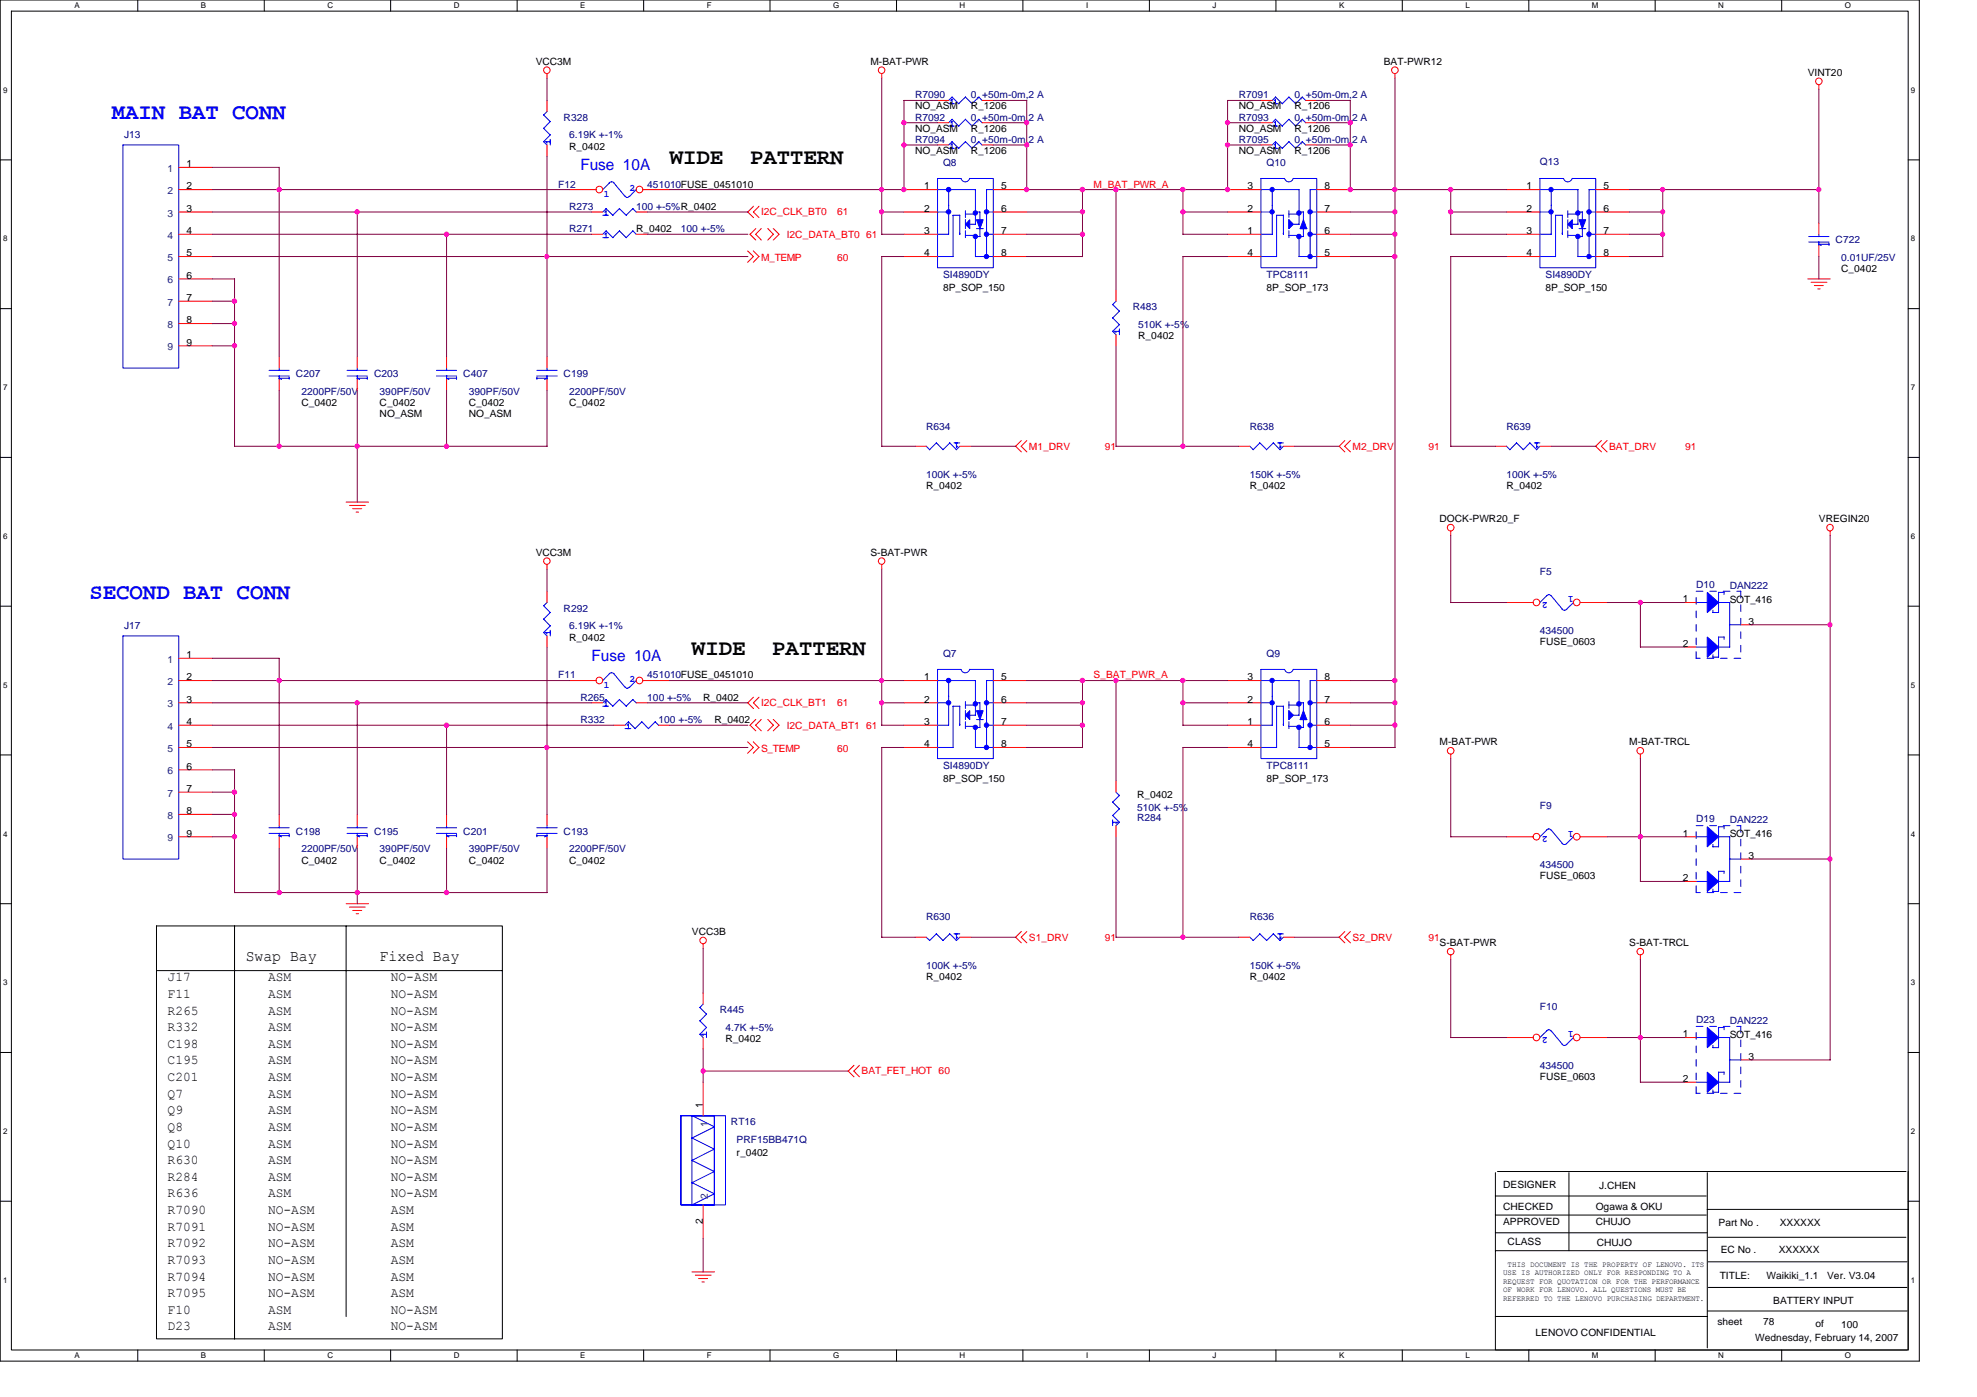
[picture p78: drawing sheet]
<svg xmlns="http://www.w3.org/2000/svg" width="297mm" height="210mm" viewBox="0 0 297 210" stroke-linecap="round" stroke-linejoin="round" font-family="sans-serif">
<defs><g id="words">
<g font-size="3.3" fill="#00f">
<text x="16.8" y="17.9">MAIN BAT CONN</text>
<text x="13.4" y="90">SECOND BAT CONN</text>
</g>
<g font-size="3.3">
<text x="100.6" y="24.6">WIDE</text>
<text x="112.7" y="24.6">PATTERN</text>
<text x="104" y="98.3">WIDE</text>
<text x="116" y="98.3">PATTERN</text>
</g>
<g font-size="2.3" fill="#00f">
<text x="87.2" y="25.6">Fuse 10A</text>
<text x="88.9" y="99.3">Fuse 10A</text>
</g>
<g font-size="2.3">
<text x="36.9" y="144.4">Swap Bay</text>
<text x="57" y="144.4">Fixed Bay</text>
</g>
<g font-size="2">
<text x="25.2" y="147.4">J17</text>
<text x="25.2" y="149.9">F11</text>
<text x="40.3" y="147.4">ASM</text>
<text x="40.3" y="149.9">ASM</text>
<text x="58.7" y="147.4">NO-ASM</text>
<text x="58.7" y="149.9">NO-ASM</text>
<text x="25.2" y="152.4">R265</text>
<text x="25.2" y="154.9">R332</text>
<text x="40.3" y="152.4">ASM</text>
<text x="40.3" y="154.9">ASM</text>
<text x="58.7" y="152.4">NO-ASM</text>
<text x="58.7" y="154.9">NO-ASM</text>
<text x="25.2" y="157.4">C198</text>
<text x="25.2" y="159.9">C195</text>
<text x="40.3" y="157.4">ASM</text>
<text x="40.3" y="159.9">ASM</text>
<text x="58.7" y="157.4">NO-ASM</text>
<text x="58.7" y="159.9">NO-ASM</text>
<text x="25.2" y="162.4">C201</text>
<text x="25.2" y="164.9">Q7</text>
<text x="25.2" y="167.4">Q9</text>
<text x="40.3" y="162.4">ASM</text>
<text x="40.3" y="164.9">ASM</text>
<text x="40.3" y="167.4">ASM</text>
<text x="58.7" y="162.4">NO-ASM</text>
<text x="58.7" y="164.9">NO-ASM</text>
<text x="58.7" y="167.4">NO-ASM</text>
<text x="25.2" y="169.9">Q8</text>
<text x="25.2" y="172.4">Q10</text>
<text x="40.3" y="169.9">ASM</text>
<text x="40.3" y="172.4">ASM</text>
<text x="58.7" y="169.9">NO-ASM</text>
<text x="58.7" y="172.4">NO-ASM</text>
<text x="25.2" y="174.9">R630</text>
<text x="25.2" y="177.4">R284</text>
<text x="25.2" y="179.9">R636</text>
<text x="40.3" y="174.9">ASM</text>
<text x="40.3" y="177.4">ASM</text>
<text x="40.3" y="179.9">ASM</text>
<text x="58.7" y="174.9">NO-ASM</text>
<text x="58.7" y="177.4">NO-ASM</text>
<text x="58.7" y="179.9">NO-ASM</text>
<text x="25.2" y="182.4">R7090</text>
<text x="25.2" y="184.9">R7091</text>
<text x="40.3" y="182.4">NO-ASM</text>
<text x="40.3" y="184.9">NO-ASM</text>
<text x="58.7" y="182.4">ASM</text>
<text x="58.7" y="184.9">ASM</text>
<text x="25.2" y="187.4">R7092</text>
<text x="25.2" y="189.9">R7093</text>
<text x="40.3" y="187.4">NO-ASM</text>
<text x="40.3" y="189.9">NO-ASM</text>
<text x="58.7" y="187.4">ASM</text>
<text x="58.7" y="189.9">ASM</text>
<text x="25.2" y="192.4">R7094</text>
<text x="25.2" y="194.9">R7095</text>
<text x="25.2" y="197.4">F10</text>
<text x="40.3" y="192.4">NO-ASM</text>
<text x="40.3" y="194.9">NO-ASM</text>
<text x="40.3" y="197.4">ASM</text>
<text x="58.7" y="192.4">ASM</text>
<text x="58.7" y="194.9">ASM</text>
<text x="58.7" y="197.4">NO-ASM</text>
<text x="25.2" y="199.9">D23</text>
<text x="40.3" y="199.9">ASM</text>
<text x="58.7" y="199.9">NO-ASM</text>
</g>
<g font-size="1.5">
<text x="80.5" y="9.7">VCC3M</text>
<text x="130.8" y="9.7">M-BAT-PWR</text>
<text x="207.9" y="9.7">BAT-PWR12</text>
<text x="271.6" y="11.4">VINT20</text>
<text x="137.5" y="16.4">NO_ASM</text>
<text x="145.9" y="16.4">R_1206</text>
<text x="186.1" y="16.4">NO_ASM</text>
<text x="194.5" y="16.4">R_1206</text>
<text x="85.5" y="22.5">R_0402</text>
<text x="137.5" y="19.8">NO_ASM</text>
<text x="137.5" y="23.1">NO_ASM</text>
<text x="145.9" y="19.8">R_1206</text>
<text x="145.9" y="23.1">R_1206</text>
<text x="186.1" y="23.1">NO_ASM</text>
<text x="186.1" y="19.8">NO_ASM</text>
<text x="194.5" y="23.1">R_1206</text>
<text x="194.5" y="19.8">R_1206</text>
<text x="28" y="25.1">1</text>
<text x="28" y="28.5">2</text>
<text x="138.8" y="28.5">1</text>
<text x="150.4" y="28.5">5</text>
<text x="187.4" y="28.5">3</text>
<text x="199" y="28.5">8</text>
<text x="229.4" y="28.5">1</text>
<text x="240.9" y="28.5">5</text>
<text x="28" y="31.8">3</text>
<text x="28" y="35.2">4</text>
<text x="95.6" y="34.9">R_0402</text>
<text x="138.8" y="31.8">2</text>
<text x="138.8" y="35.2">3</text>
<text x="150.4" y="35.2">7</text>
<text x="150.4" y="31.8">6</text>
<text x="187.4" y="35.2">1</text>
<text x="187.4" y="31.8">2</text>
<text x="199" y="35.2">6</text>
<text x="199" y="31.8">7</text>
<text x="229.4" y="31.8">2</text>
<text x="229.4" y="35.2">3</text>
<text x="240.9" y="35.2">7</text>
<text x="240.9" y="31.8">6</text>
<text x="28" y="38.5">5</text>
<text x="28" y="41.9">6</text>
<text x="138.8" y="38.5">4</text>
<text x="150.4" y="38.5">8</text>
<text x="187.4" y="38.5">4</text>
<text x="199" y="38.5">5</text>
<text x="229.4" y="38.5">4</text>
<text x="240.9" y="38.5">8</text>
<text x="276.6" y="40.9">C_0402</text>
<text x="28" y="45.2">7</text>
<text x="141.7" y="43.8">8P_SOP_150</text>
<text x="190.3" y="43.8">8P_SOP_173</text>
<text x="232.2" y="43.8">8P_SOP_150</text>
<text x="28" y="48.6">8</text>
<text x="28" y="51.9">9</text>
<text x="171" y="51">R_0402</text>
<text x="45.3" y="61">C_0402</text>
<text x="57" y="61">C_0402</text>
<text x="57" y="62.7">NO_ASM</text>
<text x="70.4" y="61">C_0402</text>
<text x="70.4" y="62.7">NO_ASM</text>
<text x="85.5" y="61">C_0402</text>
<text x="139.2" y="73.4">R_0402</text>
<text x="187.8" y="73.4">R_0402</text>
<text x="226.4" y="73.4">R_0402</text>
<text x="80.5" y="83.5">VCC3M</text>
<text x="130.8" y="83.5">S-BAT-PWR</text>
<text x="216.3" y="78.5">DOCK-PWR20_F</text>
<text x="273.3" y="78.5">VREGIN20</text>
<text x="252.8" y="90.5">1</text>
<text x="259.9" y="90.5">SOT_416</text>
<text x="262.7" y="93.9">3</text>
<text x="28" y="98.9">1</text>
<text x="85.5" y="96.2">R_0402</text>
<text x="231.4" y="96.9">FUSE_0603</text>
<text x="252.8" y="97.2">2</text>
<text x="28" y="102.2">2</text>
<text x="28" y="105.6">3</text>
<text x="105.6" y="105.3">R_0402</text>
<text x="138.8" y="102.2">1</text>
<text x="138.8" y="105.6">2</text>
<text x="150.4" y="105.6">6</text>
<text x="150.4" y="102.2">5</text>
<text x="187.4" y="105.6">2</text>
<text x="187.4" y="102.2">3</text>
<text x="199" y="105.6">7</text>
<text x="199" y="102.2">8</text>
<text x="28" y="108.9">4</text>
<text x="28" y="112.3">5</text>
<text x="107.3" y="108.6">R_0402</text>
<text x="138.8" y="108.9">3</text>
<text x="138.8" y="112.3">4</text>
<text x="150.4" y="112.3">8</text>
<text x="150.4" y="108.9">7</text>
<text x="187.4" y="108.9">1</text>
<text x="187.4" y="112.3">4</text>
<text x="199" y="112.3">5</text>
<text x="199" y="108.9">6</text>
<text x="216.3" y="112">M-BAT-PWR</text>
<text x="244.8" y="112">M-BAT-TRCL</text>
<text x="28" y="115.7">6</text>
<text x="28" y="119">7</text>
<text x="141.7" y="117.5">8P_SOP_150</text>
<text x="170.9" y="119.9">R_0402</text>
<text x="190.3" y="117.5">8P_SOP_173</text>
<text x="28" y="122.3">8</text>
<text x="28" y="125.7">9</text>
<text x="252.8" y="125.7">1</text>
<text x="259.9" y="125.7">SOT_416</text>
<text x="45.3" y="129.8">C_0402</text>
<text x="57" y="129.8">C_0402</text>
<text x="70.4" y="129.8">C_0402</text>
<text x="85.5" y="129.8">C_0402</text>
<text x="262.7" y="129.1">3</text>
<text x="231.4" y="132.1">FUSE_0603</text>
<text x="252.8" y="132.4">2</text>
<text x="104" y="140.5">VCC3B</text>
<text x="216.3" y="142.2">S-BAT-PWR</text>
<text x="244.8" y="142.2">S-BAT-TRCL</text>
<text x="139.2" y="147.2">R_0402</text>
<text x="187.8" y="147.2">R_0402</text>
<text x="252.8" y="155.9">1</text>
<text x="259.9" y="155.9">SOT_416</text>
<text x="109" y="156.6">R_0402</text>
<text x="262.7" y="159.2">3</text>
<text x="105.6" y="166.5" transform="rotate(-90 105.6 166.5)">1</text>
<text x="231.4" y="162.3">FUSE_0603</text>
<text x="252.8" y="162.6">2</text>
<text x="110.7" y="173.7">r_0402</text>
<text x="225.8" y="178.5">DESIGNER</text>
<text x="240.3" y="178.7">J.CHEN</text>
<text x="105.6" y="184" transform="rotate(-90 105.6 184)">2</text>
<text x="225.8" y="181.7">CHECKED</text>
<text x="225.8" y="184.1">APPROVED</text>
<text x="239.8" y="181.7">Ogawa &amp; OKU</text>
<text x="239.8" y="184.1">CHUJO</text>
<text x="258.2" y="184.3">Part No .</text>
<text x="267.4" y="184.3">XXXXXX</text>
<text x="226.5" y="187.1">CLASS</text>
<text x="239.9" y="187.3">CHUJO</text>
<text x="258.5" y="188.3">EC No .</text>
<text x="267.2" y="188.3">XXXXXX</text>
<text x="258.4" y="192.1">TITLE:</text>
<text x="265.4" y="192.1">Waikiki_1.1</text>
<text x="266.4" y="196">BATTERY INPUT</text>
<text x="274.5" y="192.1">Ver. V3.04</text>
<text x="230.7" y="200.7">LENOVO CONFIDENTIAL</text>
<text x="258" y="199.2">sheet</text>
<text x="263.7" y="201.5">Wednesday, February 14, 2007</text>
<text x="264.9" y="199.2">78</text>
<text x="272.8" y="199.3">of</text>
<text x="276.6" y="199.5">100</text>
</g>
<g font-size="1.5" fill="#000080">
<text x="137.5" y="14.8">R7090</text>
<text x="145.9" y="14.8">0, +50m-0m,2 A</text>
<text x="186.1" y="14.8">R7091</text>
<text x="194.5" y="14.8">0, +50m-0m,2 A</text>
<text x="18.6" y="20.8">J13</text>
<text x="84.7" y="18.1">R328</text>
<text x="85.5" y="20.8">6.19K +-1%</text>
<text x="137.5" y="18.1">R7092</text>
<text x="137.5" y="21.5">R7094</text>
<text x="145.9" y="18.1">0, +50m-0m,2 A</text>
<text x="145.9" y="21.5">0, +50m-0m,2 A</text>
<text x="186.1" y="21.5">R7095</text>
<text x="186.1" y="18.1">R7093</text>
<text x="194.5" y="21.5">0, +50m-0m,2 A</text>
<text x="194.5" y="18.1">0, +50m-0m,2 A</text>
<text x="83.9" y="28.2">F12</text>
<text x="97.3" y="28.2">451010FUSE_0451010</text>
<text x="141.7" y="25">Q8</text>
<text x="190.3" y="25">Q10</text>
<text x="231.4" y="24.8">Q13</text>
<text x="85.5" y="31.5">R273</text>
<text x="85.5" y="34.9">R271</text>
<text x="95.6" y="31.5">100 +-5%R_0402</text>
<text x="102.3" y="34.9">100 +-5%</text>
<text x="141.7" y="41.8">SI4890DY</text>
<text x="190.3" y="41.8">TPC8111</text>
<text x="232.2" y="41.8">SI4890DY</text>
<text x="275.8" y="36.6">C722</text>
<text x="276.6" y="39.2">0.01UF/25V</text>
<text x="170.2" y="46.6">R483</text>
<text x="171" y="49.3">510K +-5%</text>
<text x="44.5" y="56.7">C207</text>
<text x="45.3" y="59.4">2200PF/50V</text>
<text x="56.2" y="56.7">C203</text>
<text x="57" y="59.4">390PF/50V</text>
<text x="69.6" y="56.7">C407</text>
<text x="70.4" y="59.4">390PF/50V</text>
<text x="84.7" y="56.7">C199</text>
<text x="85.5" y="59.4">2200PF/50V</text>
<text x="139.2" y="64.6">R634</text>
<text x="187.8" y="64.6">R638</text>
<text x="226.4" y="64.6">R639</text>
<text x="139.2" y="71.8">100K +-5%</text>
<text x="187.8" y="71.8">150K +-5%</text>
<text x="226.4" y="71.8">100K +-5%</text>
<text x="231.4" y="86.3">F5</text>
<text x="254.8" y="88.3">D10</text>
<text x="259.9" y="88.5">DAN222</text>
<text x="18.6" y="94.6">J17</text>
<text x="84.7" y="91.9">R292</text>
<text x="85.5" y="94.6">6.19K +-1%</text>
<text x="231.4" y="95.2">434500</text>
<text x="83.9" y="101.9">F11</text>
<text x="97.3" y="101.9">451010FUSE_0451010</text>
<text x="141.7" y="98.7">Q7</text>
<text x="190.3" y="98.7">Q9</text>
<text x="87.2" y="105.3">R265</text>
<text x="97.3" y="105.3">100 +-5%</text>
<text x="87.2" y="108.6">R332</text>
<text x="99" y="108.6">100 +-5%</text>
<text x="141.7" y="115.5">SI4890DY</text>
<text x="190.3" y="115.5">TPC8111</text>
<text x="44.5" y="125.4">C198</text>
<text x="56.2" y="125.4">C195</text>
<text x="69.6" y="125.4">C201</text>
<text x="84.7" y="125.4">C193</text>
<text x="170.9" y="123.4">R284</text>
<text x="170.9" y="121.9">510K +-5%</text>
<text x="231.4" y="121.5">F9</text>
<text x="254.8" y="123.5">D19</text>
<text x="259.9" y="123.7">DAN222</text>
<text x="45.3" y="128.1">2200PF/50V</text>
<text x="57" y="128.1">390PF/50V</text>
<text x="70.4" y="128.1">390PF/50V</text>
<text x="85.5" y="128.1">2200PF/50V</text>
<text x="231.4" y="130.4">434500</text>
<text x="139.2" y="138.3">R630</text>
<text x="187.8" y="138.3">R636</text>
<text x="139.2" y="145.5">100K +-5%</text>
<text x="187.8" y="145.5">150K +-5%</text>
<text x="108.2" y="152.2">R445</text>
<text x="109" y="154.9">4.7K +-5%</text>
<text x="231.4" y="151.7">F10</text>
<text x="254.8" y="153.7">D23</text>
<text x="259.9" y="153.9">DAN222</text>
<text x="231.4" y="160.6">434500</text>
<text x="109.8" y="169">RT16</text>
<text x="110.7" y="171.7">PRF15BB471Q</text>
</g>
<g font-size="1.5" fill="#004080">
<text x="25.2" y="25.8">1</text>
<text x="25.2" y="29.2">2</text>
<text x="25.2" y="32.5">3</text>
<text x="25.2" y="35.9">4</text>
<text x="25.2" y="39.2">5</text>
<text x="25.2" y="42.6">6</text>
<text x="25.2" y="45.9">7</text>
<text x="25.2" y="49.3">8</text>
<text x="25.2" y="52.6">9</text>
<text x="25.2" y="99.6">1</text>
<text x="25.2" y="102.9">2</text>
<text x="25.2" y="106.3">3</text>
<text x="25.2" y="109.6">4</text>
<text x="25.2" y="113">5</text>
<text x="25.2" y="116.4">6</text>
<text x="25.2" y="119.7">7</text>
<text x="25.2" y="123">8</text>
<text x="25.2" y="126.4">9</text>
<text x="106.3" y="169.3" transform="rotate(-90 106.3 169.3)">1</text>
<text x="106.3" y="180.2" transform="rotate(-90 106.3 180.2)">2</text>
</g>
<g font-size="1.5" fill="#00f">
<text x="90.7" y="29.6">1</text>
<text x="94.6" y="28.7">2</text>
<text x="236.4" y="89.6" transform="rotate(180 236.4 89.6)">1</text>
<text x="232.6" y="90.4" transform="rotate(180 232.6 90.4)">2</text>
<text x="90.7" y="103.3">1</text>
<text x="94.6" y="102.5">2</text>
<text x="232.6" y="125.6" transform="rotate(180 232.6 125.6)">2</text>
<text x="236.4" y="124.8" transform="rotate(180 236.4 124.8)">1</text>
<text x="232.6" y="155.8" transform="rotate(180 232.6 155.8)">2</text>
<text x="236.4" y="155" transform="rotate(180 236.4 155)">1</text>
</g>
<g font-size="1.5" fill="#f00">
<text x="164.3" y="28.2">M_BAT_PWR_A</text>
<text x="114.4" y="32.4">I2C_CLK_BT0</text>
<text x="118.2" y="35.7">I2C_DATA_BT0 61</text>
<text x="125.8" y="32.4">61</text>
<text x="114.4" y="39.2">M_TEMP</text>
<text x="125.8" y="39.2">60</text>
<text x="154.6" y="67.6">M1_DRV</text>
<text x="166" y="67.6">91</text>
<text x="203.2" y="67.6">M2_DRV</text>
<text x="214.6" y="67.6">91</text>
<text x="241.8" y="67.6">BAT_DRV</text>
<text x="253.2" y="67.6">91</text>
<text x="164.3" y="101.9">S_BAT_PWR_A</text>
<text x="114.4" y="106.1">I2C_CLK_BT1</text>
<text x="125.8" y="106.1">61</text>
<text x="114.4" y="113">S_TEMP</text>
<text x="118.2" y="109.5">I2C_DATA_BT1 61</text>
<text x="125.8" y="113">60</text>
<text x="154.6" y="141.3">S1_DRV</text>
<text x="166" y="141.3">91</text>
<text x="203.2" y="141.3">S2_DRV</text>
<text x="214.6" y="141.3">91</text>
<text x="129.5" y="161.4">BAT_FET_HOT 60</text>
</g>
<g font-size="1.2">
<text x="11.2" y="1.3">A</text>
<text x="30.2" y="1.3">B</text>
<text x="49.2" y="1.3">C</text>
<text x="68.2" y="1.3">D</text>
<text x="87.2" y="1.3">E</text>
<text x="106.2" y="1.3">F</text>
<text x="125.2" y="1.3">G</text>
<text x="144.2" y="1.3">H</text>
<text x="163.2" y="1.3">I</text>
<text x="182.2" y="1.3">J</text>
<text x="201.2" y="1.3">K</text>
<text x="220.2" y="1.3">L</text>
<text x="239.2" y="1.3">M</text>
<text x="258.2" y="1.3">N</text>
<text x="277.2" y="1.3">O</text>
<text x=".5" y="13.9">9</text>
<text x="287.1" y="13.9">9</text>
<text x=".5" y="36.3">8</text>
<text x="287.1" y="36.3">8</text>
<text x=".5" y="58.6">7</text>
<text x="287.1" y="58.6">7</text>
<text x=".5" y="81">6</text>
<text x="287.1" y="81">6</text>
<text x=".5" y="103.3">5</text>
<text x="287.1" y="103.3">5</text>
<text x=".5" y="125.7">4</text>
<text x="287.1" y="125.7">4</text>
<text x=".5" y="148">3</text>
<text x="287.1" y="148">3</text>
<text x=".5" y="170.4">2</text>
<text x="287.1" y="170.4">2</text>
<text x="225.8" y="191.6">USE IS AUTHORIZED ONLY FOR RESPONDING TO A</text>
<text x="226.5" y="190.4">THIS DOCUMENT IS THE PROPERTY OF LENOVO. ITS</text>
<text x=".5" y="192.7">1</text>
<text x="225.8" y="192.9">REQUEST FOR QUOTATION OR FOR THE PERFORMANCE</text>
<text x="225.8" y="194.2">OF WORK FOR LENOVO. ALL QUESTIONS MUST BE</text>
<text x="225.8" y="195.5">REFERRED TO THE LENOVO PURCHASING DEPARTMENT.</text>
<text x="287.1" y="192.7">1</text>
<text x="11.2" y="204.1">A</text>
<text x="30.2" y="204.1">B</text>
<text x="49.2" y="204.1">C</text>
<text x="68.2" y="204.1">D</text>
<text x="87.2" y="204.1">E</text>
<text x="106.2" y="204.1">F</text>
<text x="125.2" y="204.1">G</text>
<text x="144.2" y="204.1">H</text>
<text x="163.2" y="204.1">I</text>
<text x="182.2" y="204.1">J</text>
<text x="201.2" y="204.1">K</text>
<text x="220.2" y="204.1">L</text>
<text x="239.2" y="204.1">M</text>
<text x="258.2" y="204.1">N</text>
<text x="277.2" y="204.1">O</text>
</g>
</g></defs>
<path d="M0 0h288.4v204.5h-288.4zM1.7 1.7h285v201.1h-285z" fill="none" stroke="#000" stroke-width=".15"/>
<g fill="#fff">
<path d="M11.2 .2h.8v1.3h-.8z"/>
<path d="M11.2 203h.8v1.4h-.8z"/>
</g>
<path d="M20.7 0v1.7M20.7 202.8v1.7" fill="none" stroke="#000" stroke-width=".15"/>
<g fill="#fff">
<path d="M30.2 .2h.8v1.3h-.8z"/>
<path d="M30.2 203h.8v1.4h-.8z"/>
</g>
<path d="M39.7 0v1.7M39.7 202.8v1.7" fill="none" stroke="#000" stroke-width=".15"/>
<g fill="#fff">
<path d="M49.2 .2h.8v1.3h-.8z"/>
<path d="M49.2 203h.8v1.4h-.8z"/>
</g>
<path d="M58.7 0v1.7M58.7 202.8v1.7" fill="none" stroke="#000" stroke-width=".15"/>
<g fill="#fff">
<path d="M68.2 .2h.8v1.3h-.8z"/>
<path d="M68.2 203h.8v1.4h-.8z"/>
</g>
<path d="M77.7 0v1.7M77.7 202.8v1.7" fill="none" stroke="#000" stroke-width=".15"/>
<g fill="#fff">
<path d="M87.2 .2h.8v1.3h-.8z"/>
<path d="M87.2 203h.8v1.4h-.8z"/>
</g>
<path d="M96.7 0v1.7M96.7 202.8v1.7" fill="none" stroke="#000" stroke-width=".15"/>
<g fill="#fff">
<path d="M106.2 .2h.7v1.3h-.7z"/>
<path d="M106.2 203h.7v1.4h-.7z"/>
</g>
<path d="M115.7 0v1.7M115.7 202.8v1.7" fill="none" stroke="#000" stroke-width=".15"/>
<g fill="#fff">
<path d="M125.2 .2h.9v1.3h-.9z"/>
<path d="M125.2 203h.9v1.4h-.9z"/>
</g>
<path d="M134.7 0v1.7M134.7 202.8v1.7" fill="none" stroke="#000" stroke-width=".15"/>
<g fill="#fff">
<path d="M144.2 .2h.8v1.3h-.8z"/>
<path d="M144.2 203h.8v1.4h-.8z"/>
</g>
<path d="M153.7 0v1.7M153.7 202.8v1.7" fill="none" stroke="#000" stroke-width=".15"/>
<g fill="#fff">
<path d="M163.2 .2h.3v1.3h-.3z"/>
<path d="M163.2 203h.3v1.4h-.3z"/>
</g>
<path d="M172.7 0v1.7M172.7 202.8v1.7" fill="none" stroke="#000" stroke-width=".15"/>
<g fill="#fff">
<path d="M182.2 .2h.6v1.3h-.6z"/>
<path d="M182.2 203h.6v1.4h-.6z"/>
</g>
<path d="M191.7 0v1.7M191.7 202.8v1.7" fill="none" stroke="#000" stroke-width=".15"/>
<g fill="#fff">
<path d="M201.2 .2h.8v1.3h-.8z"/>
<path d="M201.2 203h.8v1.4h-.8z"/>
</g>
<path d="M210.7 0v1.7M210.7 202.8v1.7" fill="none" stroke="#000" stroke-width=".15"/>
<g fill="#fff">
<path d="M220.2 .2h.6v1.3h-.6z"/>
<path d="M220.2 203h.6v1.4h-.6z"/>
</g>
<path d="M229.7 0v1.7M229.7 202.8v1.7" fill="none" stroke="#000" stroke-width=".15"/>
<g fill="#fff">
<path d="M239.2 .2h.9v1.3h-.9z"/>
<path d="M239.2 203h.9v1.4h-.9z"/>
</g>
<path d="M248.7 0v1.7M248.7 202.8v1.7" fill="none" stroke="#000" stroke-width=".15"/>
<g fill="#fff">
<path d="M258.2 .2h.8v1.3h-.8z"/>
<path d="M258.2 203h.8v1.4h-.8z"/>
</g>
<path d="M267.7 0v1.7M267.7 202.8v1.7" fill="none" stroke="#000" stroke-width=".15"/>
<g fill="#fff">
<path d="M277.2 .2h.9v1.3h-.9z"/>
<path d="M277.2 203h.9v1.4h-.9z"/>
<path d="M.5 12.8h.6v1.4h-.6z"/>
<path d="M287.1 12.8h.7v1.4h-.7z"/>
<path d="M.5 35.2h.6v1.3h-.6z"/>
<path d="M287.1 35.2h.7v1.3h-.7z"/>
</g>
<path d="M0 24h1.7M286.7 24h1.7" fill="none" stroke="#000" stroke-width=".15"/>
<g fill="#fff">
<path d="M.5 57.6h.6v1.3h-.6z"/>
<path d="M287.1 57.6h.7v1.3h-.7z"/>
</g>
<path d="M0 46.4h1.7M286.7 46.4h1.7" fill="none" stroke="#000" stroke-width=".15"/>
<g fill="#fff">
<path d="M.5 79.9h.6v1.3h-.6z"/>
<path d="M287.1 79.9h.7v1.3h-.7z"/>
</g>
<path d="M0 68.7h1.7M286.7 68.7h1.7" fill="none" stroke="#000" stroke-width=".15"/>
<g fill="#fff">
<path d="M.5 102.3h.6v1.3h-.6z"/>
<path d="M287.1 102.3h.7v1.3h-.7z"/>
</g>
<path d="M0 91.1h1.7M286.7 91.1h1.7" fill="none" stroke="#000" stroke-width=".15"/>
<g fill="#fff">
<path d="M.5 124.6h.6v1.3h-.6z"/>
<path d="M287.1 124.6h.7v1.3h-.7z"/>
</g>
<path d="M0 113.4h1.7M286.7 113.4h1.7" fill="none" stroke="#000" stroke-width=".15"/>
<g fill="#fff">
<path d="M.5 147h.6v1.3h-.6z"/>
<path d="M287.1 147h.7v1.3h-.7z"/>
</g>
<path d="M0 135.8h1.7M286.7 135.8h1.7" fill="none" stroke="#000" stroke-width=".15"/>
<g fill="#fff">
<path d="M.5 169.3h.6v1.3h-.6z"/>
<path d="M287.1 169.3h.7v1.3h-.7z"/>
</g>
<path d="M0 158.1h1.7M286.7 158.1h1.7" fill="none" stroke="#000" stroke-width=".15"/>
<g fill="#fff">
<path d="M.5 191.7h.6v1.3h-.6z"/>
<path d="M287.1 191.7h.7v1.3h-.7z"/>
</g>
<g fill="none" stroke="#000" stroke-width=".15">
<path d="M23.5 139.1h52v62.1h-52zM35.2 139.1v62.1M52 139.1v58.7M23.5 145.8h52M224.7 179.7h31.7M224.7 176.2v26.7M225 176h61.4M235.7 176.2v11.7M256.5 176.2v26.3M286.7 176v26.8M0 180.5h1.7M224.7 182.6h31.7"/>
<path d="M224.7 185.2h31.8M224.7 187.9h31.8M224.7 197.8h31.8M256.5 181.7h30.2M256.5 197h30.1M256.7 189.6h29.8M256.7 185.9h29.7M256.7 193.4h29.8M286.7 180.5h1.7M224.8 202.8h61.7"/>
</g>
<g fill="none" stroke="#f00" stroke-width=".15">
<path d="M82.2 11.1v.6M82.2 15.1v1.7M132.5 11.1v.6M140.9 15.1h1.6M140.9 18.4h1.6M147.5 15.1h1.7M147.5 18.4h1.7M189.5 15.1h1.7M189.5 18.4h1.7M196.2 15.1h1.6M196.2 18.4h1.6M209.6 11.1v.6"/>
<path d="M273.3 12.7v.7M26.9 28.5h5M26.9 31.9h5M26.9 35.2h5M26.9 38.5h5M26.9 25.1h5M82.2 21.8v1.7M85.5 28.5h4.1M88.9 31.9h1.7M88.9 35.2h1.7M95.6 31.9h1.7M95.6 35.2h1.7"/>
<path d="M96.6 28.5h4M112.3 37.7l.9 .8-.9 .9M113.2 37.7l.8 .8-.8 .9M113.2 31l-.9 .9 .9 .8M113.6 34.3l-.9 .9 .9 .9M114 31l-.8 .9 .8 .8M114.4 34.3l-.9 .9 .9 .9M115.4 34.3l.8 .9-.8 .9M116.2 34.3l.8 .9-.8 .9M135.8 28.5h5.1M135.8 31.9h5.1M135.8 35.2h5.1"/>
<path d="M135.8 38.5h5.1M140.9 21.8h1.6M147.5 21.8h1.7M149.2 28.5h5.1M149.2 31.9h5.1M149.2 35.2h5.1M149.2 38.5h5.1M184.4 28.5h5.1M184.4 31.9h5.1M184.4 35.2h5.1M184.4 38.5h5.1M189.5 21.8h1.7"/>
<path d="M196.2 21.8h1.6M197.8 28.5h5.1M197.8 31.9h5.1M197.8 35.2h5.1M197.8 38.5h5.1M226.4 28.5h5M226.4 31.9h5M226.4 35.2h5M226.4 38.5h5M239.8 28.5h5M239.8 31.9h5M239.8 35.2h5"/>
<path d="M239.8 38.5h5M273.3 33.5v1.7M273.3 36.9v1.6M26.9 41.9h5M26.9 45.3h5M26.9 48.6h5M26.9 52h5M41.9 53.6v1.7M41.9 57v1.7M53.7 53.6v1.7M53.7 57v1.7M67.1 53.6v1.7"/>
<path d="M67.1 57v1.7M82.2 53.6v1.7M82.2 57v1.7M167.7 43.6v1.7M167.7 50.3v1.7M271.6 41.9h3.4M272.1 42.4h2.4M272.6 42.9h1.4M273.1 43.4h.4M52 75.4h3.4M52.5 75.9h2.4M53 76.4h1.4"/>
<path d="M53.5 76.9h.4M137.5 67.1h1.7M144.2 67.1h1.7M153.5 66.2l-.9 .9 .9 .8M154.3 66.2l-.9 .9 .9 .8M186.1 67.1h1.7M192.8 67.1h1.7M202.1 66.2l-.9 .9 .9 .8M202.9 66.2l-.9 .9 .9 .8M218 79.8v.7M224.7 67.1h1.7M231.4 67.1h1.7"/>
<path d="M240.6 66.2l-.8 .9 .8 .8M241.5 66.2l-.9 .9 .9 .8M275 79.8v.7M26.9 98.9h5M82.2 84.8v.7M82.2 88.8v1.7M82.2 95.5v1.7M132.5 84.8v.7M226.4 90.5h4M237.4 90.5h4M253.2 90.5h1.6M253.2 97.2h1.6"/>
<path d="M261.6 93.9h1.6M26.9 102.3h5M26.9 105.6h5M26.9 109h5M26.9 112.3h5M26.9 115.7h5M26.9 119h5M85.5 102.3h4.1M88.9 105.6h1.7M92.2 109h1.7M95.6 105.6h1.7M96.6 102.3h4"/>
<path d="M99 109h1.6M112.3 111.5l.9 .8-.9 .9M113.2 111.5l.8 .8-.8 .9M113.2 104.8l-.9 .8 .9 .9M113.6 108.1l-.9 .9 .9 .8M114 104.8l-.8 .8 .8 .9M114.4 108.1l-.9 .9 .9 .8M115.4 108.1l.8 .9-.8 .8M116.2 108.1l.8 .9-.8 .8M135.8 102.3h5.1M135.8 105.6h5.1M135.8 109h5.1"/>
<path d="M135.8 112.3h5.1M149.2 102.3h5.1M149.2 105.6h5.1M149.2 109h5.1M149.2 112.3h5.1M167.7 117.3v1.7M184.4 102.3h5.1M184.4 105.6h5.1M184.4 109h5.1M184.4 112.3h5.1M197.8 102.3h5.1M197.8 105.6h5.1"/>
<path d="M197.8 109h5.1M197.8 112.3h5.1M218 113.3v.7M246.5 113.3v.7M26.9 122.4h5M26.9 125.7h5M41.9 122.4v1.7M41.9 125.7v1.7M52 135.8h3.4M52.5 136.3h2.4M53 136.8h1.4M53.5 137.3h.4"/>
<path d="M53.7 122.4v1.7M53.7 125.7v1.7M67.1 122.4v1.7M67.1 125.7v1.7M82.2 122.4v1.7M82.2 125.7v1.7M153.5 140l-.9 .8 .9 .9M154.3 140l-.9 .8 .9 .9M167.7 124.1v1.6M202.1 140l-.9 .8 .9 .9M202.9 140l-.9 .8 .9 .9M226.4 125.7h4"/>
<path d="M237.4 125.7h4M253.2 125.7h1.6M253.2 132.4h1.6M261.6 129.1h1.6M105.6 141.8v.7M105.6 149.2v1.7M105.6 155.9v1.7M137.5 140.8h1.7M144.2 140.8h1.7M186.1 140.8h1.7M192.8 140.8h1.7M218 143.5v.7"/>
<path d="M226.4 155.9h4M237.4 155.9h4M246.5 143.5v.7M253.2 155.9h1.6M261.6 159.3h1.6M105.6 162.6v5M128.3 160.1l-.9 .8 .9 .9M129.1 160.1l-.8 .8 .8 .9M253.2 162.6h1.6M104 191.1h3.4M104.5 191.6h2.3M105 192.1h1.3"/>
<path d="M105.5 192.6h.3M105.6 181v5.1"/>
<circle cx="82.2" cy="10.5" r=".49"/>
<circle cx="132.5" cy="10.5" r=".49"/>
<circle cx="209.6" cy="10.5" r=".5"/>
<circle cx="273.3" cy="12.2" r=".49"/>
<circle cx="90" cy="28.5" r=".5"/>
<circle cx="96.1" cy="28.5" r=".5"/>
<circle cx="218" cy="79.3" r=".5"/>
<circle cx="274.9" cy="79.3" r=".49"/>
<circle cx="82.2" cy="84.3" r=".49"/>
<circle cx="132.5" cy="84.3" r=".49"/>
<circle cx="230.8" cy="90.5" r=".5"/>
<circle cx="236.9" cy="90.5" r=".5"/>
<circle cx="90" cy="102.2" r=".5"/>
<circle cx="96.1" cy="102.2" r=".5"/>
<circle cx="218" cy="112.8" r=".5"/>
<circle cx="246.4" cy="112.8" r=".5"/>
<circle cx="230.8" cy="125.7" r=".5"/>
<circle cx="236.9" cy="125.7" r=".5"/>
<circle cx="105.6" cy="141.3" r=".49"/>
<circle cx="218" cy="143" r=".49"/>
<circle cx="230.8" cy="155.9" r=".5"/>
<circle cx="236.9" cy="155.9" r=".5"/>
<circle cx="246.5" cy="143" r=".49"/>
</g>
<g fill="none" stroke="#00f" stroke-width=".15">
<path d="M81.7 19.3l1 1M81.7 17.3l1 1M82.2 16.7l-.5 .6M82.7 18.2l-1 1.1M142.5 15.6h.9M142.5 18.9h.9M142.9 15.1l.1-.2v.7M142.9 18.5l.1-.3v.7M143 14.6l1.1 1 1-1 1 1M143 17.9l1.1 1.1M143.1 14.6l-.6 .5M143.1 17.9l-.6 .5"/>
<path d="M144 18.9l1.1-1 1 1.1M147.1 14.6l.5 .5M147.1 17.9l.5 .6M147.1 14.6l-1.1 1M147.1 17.9l-1.1 1M191.2 15.6h.8M191.2 18.9h.8M191.4 15.1l.2-.2v.7M191.4 18.5l.2-.3v.7M191.6 17.9l1.1 1.1M191.6 14.6l1.1 1M191.7 17.9l-.5 .5"/>
<path d="M191.7 14.6l-.5 .5M192.7 18.9l1-1 1 1.1M195.7 17.9l.5 .6M195.7 14.6l.5 .5M195.7 17.9l-1 1M195.7 14.6l-1 1-1-1-1 1M18.5 21.8h8.4v33.5h-8.4zM81.7 21.3l.5 .5M82 21.3h.7M82 21.3l.2 .2M82.7 20.9v.9M82.7 20.3l-1 1"/>
<path d="M90.6 32.3h.8M90.6 35.7h.8M91.1 31.3l1 1.1M91.1 31.7v.6M91.1 35v.7M91.1 31.7l-.2 .2M91.1 34.7l1 1M91.1 35l-.2 .2M91.1 31.3l-.5 .6M91.1 34.7l-.5 .5M91.6 27.5l-1 1M92.2 27.5l1.7 2"/>
<path d="M92.2 27.5l-.3-.2-.4 .2M93.1 31.3l1 1.1M93.1 31.3l-1 1M93.1 34.7l-1 1M93.9 29.5l.3 .2 .3-.2M95.1 31.3l.5 .6M95.1 34.7l.5 .5M95.1 31.3l-1 1M95.1 34.7l-1 1-1-1M95.6 28.5l-1 1M140.8 28.5h5.8v5.2h-.9M140.8 38.5h2.4"/>
<path d="M140.8 35.2h1.7M140.8 31.9h1.4M142.5 22.3h.9M142.5 28.5v6.7M142.9 21.8l.1-.2v.7M143 21.3l1.1 1M143.1 21.3l-.6 .5M144.2 32.3h-1v6.3M144.2 32.3v2.9M144.4 26.8h-3.5v13.4h8.3v-13.4h-3.5M145.1 32.2h1.5M145.1 35.4h1.5v3.2"/>
<path d="M145.1 31.7v1M145.1 33v1.4M145.1 34.7v1M145.1 21.3l1 1M145.1 21.3l-1.1 1M145.7 26.8a.66 .66 0 0 1-.6 .5 .66 .66 0 0 1-.7-.5M146.5 31.9h.7v1.1M146.5 35.5h.7M146.6 38.5h2.7M146.7 34.4h1M147.1 21.3l.5 .5M147.1 21.3l-1.1 1"/>
<path d="M147.2 34.4v1.2M148.2 35.2h1M148.2 31.9h1M149.3 28.5h-1.1v10M189.4 38.5h2.4M189.4 28.5h5.8v5.2M189.4 35.2h1.8M189.4 31.9h1.4M191.2 22.3h.8M191.2 28.5v6.7M191.4 21.8l.2-.2v.7M191.6 21.3l1.1 1"/>
<path d="M191.7 21.3l-.5 .5M192.8 32.3h-1v6.3M192.8 32.3v2.9M193 26.8h-3.5v13.4h8.3v-13.4h-3.5M193.7 21.3l1 1M193.7 32.2h1.5M193.7 35.4h1.5M193.7 31.7v1M193.7 33v1.4M193.7 34.7v1M193.7 21.3l-1 1M194.3 26.8a.66 .66 0 0 1-.6 .5 .66 .66 0 0 1-.7-.5"/>
<path d="M194.3 33.7h.9M195.2 31.9h.6v1.1M195.2 35.5h.6M195.2 38.5h2.7M195.2 35.4v3.2M195.3 34.4h1.1M195.7 21.3l.5 .5M195.7 21.3l-1 1M195.8 34.4v1.2M196.8 35.2h1M196.8 31.9h1M197.9 28.5h-1.1v10"/>
<path d="M231.3 28.5h5.8v5.2h-.9M231.3 38.5h2.4M231.3 35.2h1.8M231.3 31.9h1.4M233.1 28.5v6.7M234.7 32.3v2.9M234.7 32.3h-1v6.3M234.9 26.8h-3.5v13.4h8.4v-13.4h-3.6M235.6 31.7v1M235.6 33v1.4M235.6 34.7v1M235.6 32.2h1.5"/>
<path d="M235.6 35.4h1.5v3.2M236.2 26.8a.66 .66 0 0 1-.6 .5 .66 .66 0 0 1-.7-.5M237.1 31.9h.6v1.1M237.1 35.5h.6M237.1 38.5h2.7M237.3 34.4h1M237.7 34.4v1.2M238.7 35.2h1.1M238.7 31.9h1.1M239.8 28.5h-1v10M271.8 35.5h3M271.8 36.4h3"/>
<path d="M273.3 35.2v.4M273.3 36.3v.6M274.8 36.7h-1.5l.3 .2M274.8 36.5v.4M40.4 55.6h3.1M40.4 56.5h3.1M41.9 56.8h1.6M41.9 55.3v.4M41.9 56.5v.5M41.9 56.8l.4 .2M43.5 56.6v.4M52.2 55.6h3"/>
<path d="M52.2 56.5h3M53.7 56.8h1.5M53.7 55.3v.4M53.7 56.5v.5M53.7 56.8l.3 .2M55.2 56.6v.4M65.6 55.6h3M65.6 56.5h3M67.1 55.3v.4M67.1 56.5v.5M68.6 56.8h-1.5l.4 .2M68.6 56.6v.4"/>
<path d="M80.7 55.6h3M80.7 56.5h3M80.7 56.8h1.5M80.7 56.6v.4M82.2 55.3v.4M82.2 56.5v.5M82.2 56.8l-.4 .2M167.1 47.8l1.1 1M167.1 45.7l1.1 1.1M167.1 49.8l.6 .5M167.5 49.8h.7M167.5 49.8l.2 .2"/>
<path d="M167.7 45.2l-.5 .6M168.2 49.4v.9M168.2 46.7l-1 1.1M168.2 48.8l-1 1M139.1 67l.6 .6M140.7 66.5l1 1.1 1-1.1M140.7 66.5l-1 1.1M142.7 66.5l1 1.1M143.3 66.5h.9M143.7 66.5v.7l.2-.2M144.2 67.1l-.5 .5M187.8 67l.5 .6"/>
<path d="M189.3 66.5l1 1.1 1-1.1M189.3 66.5l-1 1.1M191.3 66.5l1 1.1M192 66.5h.8M192.3 66.5v.7l.2-.2M192.8 67.1l-.5 .5M226.3 67l.6 .6M227.8 66.5l1.1 1.1 1-1.1M227.9 66.5l-1.1 1.1M229.8 66.5l1.1 1.1M230.5 66.5h.9M230.9 66.5v.7l.2-.2"/>
<path d="M231.4 67.1l-.5 .5M18.5 95.5h8.4v33.6h-8.4zM81.7 93l1 1M81.7 91l1 1M81.7 95l.5 .5M82 95h.7M82 95l.2 .2M82.2 90.5l-.5 .5M82.7 94.7v.8M82.7 94l-1 1M82.7 92l-1 1M233 89.5l-.3-.2-.2 .1-1.2 1.2"/>
<path d="M233.1 89.5l1.7 2M234.7 91.5a.49 .49 0 0 0 .7 0M236.4 90.5l-1 1M254.8 97.2h1.7M254.8 90.5h1.7M257.4 91.7v.3M257.4 98.4v.3M258.2 97.2h1.7M258.2 90.5h1.7v6.7M258.2 89v3h-.9M258.2 89h.9M259 89v.3"/>
<path d="M259 95.7v.4M259.1 95.7h-.9v3h-.9M259.9 93.9h1.7M90.6 106.1h.8M91.1 105.4v.7M91.1 105.1l1 1M91.1 105.4l-.2 .2M91.1 105.1l-.5 .5M91.5 101.2l.4-.1 .3 .1M91.6 101.2l-1 1.1M92.2 101.2l1.7 2.1M93.9 109l.5-.5 1 1"/>
<path d="M93.9 109.5h.9M93.9 103.2l.3 .2 .3-.2M94.2 109l.2-.2v.7M95.1 105.1l.5 .5M95.1 105.1l-1 1-1-1-1 1M95.6 102.2l-1 1.1M96.4 108.5l1 1 1.1-1.1 .5 .6M96.5 108.4l-1.1 1.1M140.8 102.3l5.8-.1v5.3h-.9M140.8 112.3h2.4M140.8 109h1.7M140.8 105.6h1.4"/>
<path d="M142.5 102.2v6.8M144.2 106.1h-1v6.2M144.2 106.1v2.9M145.1 105.4v1M145.1 106.8v1.3M145.1 108.4v1.1M145.1 105.9h1.5M145.1 109.1h1.5v3.2M145.7 100.6a.67 .67 0 0 1-.7 .5 .67 .67 0 0 1-.6-.5h-3.5v13.4h8.3v-13.4h-3.5M146.5 105.6h.7v1.2M146.5 109.3h.7M146.6 112.3h2.7"/>
<path d="M146.7 108.1h1M147.2 108.1v1.2M148.2 109h1M148.2 105.6h1M149.3 102.3h-1.1v10M167.7 119l.5 .5-1 1M189.4 112.3h2.4M189.4 102.3h5.8v5.2M189.4 109h1.8M189.4 105.6h1.4M191.2 102.2v6.8M192.8 106.1h-1v6.2"/>
<path d="M192.8 106.1v2.9M193 100.6h-3.5v13.4h8.3v-13.4h-3.5M193.7 105.9h1.5M193.7 109.1h1.5M193.7 105.4v1M193.7 106.8v1.3M193.7 108.4v1.1M194.3 100.6a.66 .66 0 0 1-.6 .5 .66 .66 0 0 1-.7-.5M194.3 107.5h.9M195.2 105.6h.6v1.2M195.2 109.3h.6M195.2 112.3h2.7"/>
<path d="M195.2 109.1v3.2M195.3 108.1h1.1M195.8 108.1v1.2M196.8 109h1M196.8 105.6h1M197.9 102.3h-1.1v10M40.4 124.4h3.1M40.4 125.2h3.1M41.9 125.6h1.6M41.9 124.1v.3M41.9 125.2v.5M41.9 125.6l.4 .2"/>
<path d="M43.5 125.4v.3M52.2 124.4h3M52.2 125.2h3M53.7 125.6h1.5M53.7 124.1v.3M53.7 125.2v.5M53.7 125.6l.3 .2M55.2 125.4v.3M65.6 124.4h3M65.6 125.2h3M67.1 124.1v.3M67.1 125.2v.5"/>
<path d="M68.6 125.4v.3M68.6 125.6h-1.5l.4 .2M80.7 124.4h3M80.7 125.2h3M80.7 125.6h1.5M80.7 125.4v.3M82.2 124.1v.3M82.2 125.2v.5M82.2 125.6l-.4 .2M167.1 122.5l1.1 1-.5 .6M167.1 120.5l1.1 1M167.2 123.5h.7l-.2 .2"/>
<path d="M167.2 123.2v.9M168.2 121.5l-1 1M233 124.7l-.3-.2-.2 .1-1.2 1.2M233.1 124.7l1.7 2M234.7 126.7a.49 .49 0 0 0 .7 0M236.4 125.7l-1 1M254.8 132.4h1.7M254.8 125.7h1.7M257.4 126.9v.3M257.4 133.6v.3M258.2 125.7h1.7v6.8l-1.7-.1M259 124.2v.3"/>
<path d="M259 130.9v.4M259.1 124.2h-.9v3h-.9M259.1 130.9h-.9v3h-.9M259.9 129.1h1.7M105.1 153.4l1 1M105.4 155.4h.7M105.5 155.4l.2 .2M105.7 150.9l-.6 .5 1 1M106.1 155v.9M106.2 154.4l-1 1 .4 .5M106.2 152.4l-1 1M139.1 140.8l.6 .5"/>
<path d="M140.7 140.3l1 1M140.7 140.3l-1 1M142.7 140.3l1 1M142.7 140.3l-1 1M143.3 140.3h.9M143.7 140.3v.7l.2-.2M144.2 140.8l-.5 .5M187.8 140.8l.5 .5M189.3 140.3l1 1M189.3 140.3l-1 1M191.3 140.3l1 1M191.3 140.3l-1 1"/>
<path d="M192 140.3h.8M192.3 140.3v.7l.2-.2M192.8 140.8l-.5 .5M233 154.9l-.3-.2-.2 .1-1.2 1.1M233.1 154.9l1.7 2M234.7 156.9a.49 .49 0 0 0 .7 0M236.4 155.9l-1 1M254.8 155.9h1.7M257.4 157.1v.3M258.2 155.9h1.7v6.7h-1.7M259 154.4v.3M259.1 154.4h-.9v3h-.9"/>
<path d="M259.9 159.3h1.7M102.3 167.6h5v13.4h-5zM102.3 167.6h6.7v13.4h-6.7zM103.9 167.6l3.4 1.7-3.4 1.7M104 167.6h3.3v13.4h-3.3zM104 171l3.4 1.7M104 177.7l3.4 1.7M107.3 176l-3.4 1.7M107.3 179.4l-3.4 1.7M107.4 172.6l-3.4 1.7 3.4 1.7M254.8 162.6h1.7M257.4 163.8v.3"/>
<path d="M258.2 161.1v3h-.9M258.2 161.1h.9M259 161.1v.3"/>
</g>
<g fill="#00f" stroke="#00f" stroke-width=".15">
<path d="M236.2 33v1.4l-.6-.7z" fill-rule="evenodd"/>
<path d="M237.3 33h.9l-.5 1.4z" fill-rule="evenodd"/>
<path d="M256.5 89l1.7 1.5-1.7 1.5z" fill-rule="evenodd"/>
<path d="M256.5 95.7l1.7 1.5-1.7 1.5z" fill-rule="evenodd"/>
<path d="M256.5 154.4l1.7 1.5-1.7 1.5z" fill-rule="evenodd"/>
<path d="M256.5 161.1l1.7 1.5-1.7 1.5z" fill-rule="evenodd"/>
<path d="M145.7 106.8v1.3l-.6-.6z" fill-rule="evenodd"/>
<path d="M146.7 106.8h1l-.5 1.3z" fill-rule="evenodd"/>
<path d="M256.5 124.2l1.7 1.5-1.7 1.5z" fill-rule="evenodd"/>
<path d="M256.5 130.9l1.7 1.5-1.7 1.5z" fill-rule="evenodd"/>
<path d="M193.7 33l.6 .7-.6 .7z" fill-rule="evenodd"/>
<path d="M195.8 33l.5 1.4h-1z" fill-rule="evenodd"/>
<path d="M145.7 33v1.4l-.6-.7z" fill-rule="evenodd"/>
<path d="M146.7 33h1l-.5 1.4z" fill-rule="evenodd"/>
<path d="M193.7 106.8l.6 .7-.6 .6z" fill-rule="evenodd"/>
<path d="M195.8 106.8l.5 1.3h-1z" fill-rule="evenodd"/>
<circle cx="233" cy="31.8" r=".32"/>
<circle cx="238.7" cy="35.2" r=".33"/>
<circle cx="238.7" cy="31.8" r=".33"/>
<circle cx="238.7" cy="38.5" r=".33"/>
<circle cx="237.1" cy="35.5" r=".33"/>
<circle cx="237.1" cy="32" r=".33"/>
<circle cx="233" cy="28.5" r=".32"/>
<circle cx="142.5" cy="105.6" r=".33"/>
<circle cx="148.2" cy="109" r=".33"/>
<circle cx="148.2" cy="105.6" r=".33"/>
<circle cx="148.2" cy="112.3" r=".33"/>
<circle cx="146.5" cy="109.3" r=".33"/>
<circle cx="146.5" cy="105.8" r=".33"/>
<circle cx="142.5" cy="102.2" r=".33"/>
<circle cx="191.1" cy="31.8" r=".32"/>
<circle cx="196.8" cy="35.2" r=".33"/>
<circle cx="196.8" cy="31.8" r=".33"/>
<circle cx="196.8" cy="38.5" r=".33"/>
<circle cx="195.2" cy="35.5" r=".33"/>
<circle cx="195.2" cy="32" r=".33"/>
<circle cx="191.1" cy="28.5" r=".32"/>
<circle cx="142.5" cy="31.8" r=".33"/>
<circle cx="148.2" cy="35.2" r=".33"/>
<circle cx="148.2" cy="31.8" r=".33"/>
<circle cx="148.2" cy="38.5" r=".33"/>
<circle cx="146.5" cy="35.5" r=".33"/>
<circle cx="146.5" cy="32" r=".33"/>
<circle cx="142.5" cy="28.5" r=".33"/>
<circle cx="191.1" cy="105.6" r=".32"/>
<circle cx="196.8" cy="109" r=".33"/>
<circle cx="196.8" cy="105.6" r=".33"/>
<circle cx="196.8" cy="112.3" r=".33"/>
<circle cx="195.2" cy="109.3" r=".33"/>
<circle cx="195.2" cy="105.8" r=".33"/>
<circle cx="191.1" cy="102.2" r=".32"/>
</g>
<path d="M254.8 88.8h6.8M254.8 98.9v-10.1M261.6 88.8v10.1M261.6 98.9h-6.8M254.8 124.1h6.8M254.8 134.1v-10M261.6 124.1v10M261.6 134.1h-6.8M254.8 154.2h6.8M261.6 154.2v10.1M254.8 164.3v-10.1M261.6 164.3h-6.8" fill="none" stroke="#00f" stroke-width=".15" stroke-dasharray="1 1 1 1 1 1 1 1"/>
<g fill="none" stroke="#800040" stroke-width=".15">
<path d="M82.2 11.7v3.4M132.5 11.7v23.5M135.8 18.4h5.1M135.8 15.1h5.1M135.8 15.1v13.4M149.2 18.4h5.1M149.2 15.1h5.1v13.4M184.4 18.4h5.1M189.5 15.1h-5.1v13.4M197.8 18.4h5.1M197.8 15.1h5.1M202.9 15.1v13.4"/>
<path d="M209.6 11.7v100.6M273.3 13.4v20.1M31.9 28.5h53.7M31.9 31.9h57M31.9 35.2h57M31.9 38.5h80.5M31.9 25.1h10.1l-.1 28.6M53.7 31.9v21.8M67.1 35.2v18.5M82.2 23.5v30.2M97.3 31.9h15.1M97.3 35.2h15.1"/>
<path d="M100.6 28.5h35.2M132.5 31.9h3.3M132.5 35.2h3.3M135.8 21.8h5.1M135.8 38.5h-3.3v28.6M149.2 21.8h5.1M154.3 28.5h30.2M154.3 31.9h8.4M154.3 35.2h8.4M154.3 38.5h8.4M162.6 28.5v10.1M167.7 28.5v15.1"/>
<path d="M177.7 31.9h6.8M177.7 35.2h6.8M177.7 28.5v6.7M184.4 21.8h5.1M184.5 38.5h-6.8v28.6M197.8 21.8h5.1M202.9 28.5h23.5M202.9 31.9h6.7M202.9 35.2h6.7M202.9 38.5h6.7M218 31.9h8.4M218 35.2h8.4"/>
<path d="M218 28.5v6.7M226.4 38.5h-8.4v28.6M244.8 28.5h28.5M244.8 31.9h5M244.8 35.2h5M244.8 38.5h5M249.8 28.5v10.1M273.3 38.5v3.4M31.9 41.9h3.4M31.9 45.3h3.4M31.9 48.6h3.4M31.9 52h3.4"/>
<path d="M35.2 41.9v25.2M41.9 58.7v8.4M53.7 58.7v16.8M67.1 58.7v8.4M82.2 58.7v8.4M167.7 52v15.1M35.2 67.1h47M132.5 67.1h5M145.9 67.1h6.7M167.7 67.1h18.4M194.5 67.1h6.7M218 67.1h6.7"/>
<path d="M233.1 67.1h6.7M31.9 98.9h10v23.5M82.2 85.5v3.4M82.2 97.2v25.2M132.5 85.5v23.5M218 80.5v10.1M218 90.5h8.4M241.4 90.5h11.8M246.5 97.2h6.7M246.5 90.5v6.7M263.2 93.9h11.8M275 80.5v78.8h-11.8"/>
<path d="M31.9 105.6h57M31.9 109h60.4M31.9 112.3h80.5M31.9 119h3.4M31.9 102.3h53.7M31.9 115.7h3.4M35.2 115.7v18.4M53.7 105.6v16.8M67.1 109v13.4M97.3 105.6h15.1M100.6 109h11.8M100.6 102.3h35.2"/>
<path d="M132.5 105.6h3.3M132.5 109h3.3M135.8 112.3h-3.3v28.5M154.3 105.6h8.4M154.3 109h8.4M154.3 112.3h8.4M154.3 102.3h30.2M162.6 102.3v10M167.7 102.3v15.1M177.7 102.3v6.7M177.7 105.6h6.8M177.7 109h6.8"/>
<path d="M184.5 112.3h-6.8v28.5M202.9 105.6h6.7M202.9 109h6.7M202.9 112.3h6.7M202.9 102.3h6.7M218 114v11.8M246.5 114v18.5l6.7-.1M31.9 125.7h3.4M31.9 122.4h3.4M35.2 134.1h47M41.9 127.4v6.7M53.7 127.4v8.4"/>
<path d="M67.1 127.4v6.7M82.2 127.4v6.7M167.7 125.7v15.1M218 125.7h8.4M241.4 125.7h11.8M263.2 129.1h11.8M105.6 142.5v6.7M105.6 157.6v5M132.5 140.8h5M145.9 140.8h6.7M167.7 140.8h18.4M194.5 140.8h6.7"/>
<path d="M218 144.2v11.7M218 155.9h8.4M241.4 155.9h11.8M246.5 144.2v18.4h6.7M105.6 160.9h21.9M105.6 186.1v5"/>
</g>
<g fill="#f0f" stroke="#f0f" stroke-width=".15">
<circle cx="132.5" cy="28.5" r=".32"/>
<circle cx="132.5" cy="31.8" r=".32"/>
<circle cx="162.6" cy="28.5" r=".33"/>
<circle cx="162.6" cy="31.8" r=".33"/>
<circle cx="162.6" cy="35.2" r=".33"/>
<circle cx="209.6" cy="35.2" r=".33"/>
<circle cx="177.7" cy="31.8" r=".33"/>
<circle cx="177.7" cy="67" r=".33"/>
<circle cx="209.6" cy="28.5" r=".33"/>
<circle cx="209.6" cy="31.8" r=".33"/>
<circle cx="177.7" cy="28.5" r=".33"/>
<circle cx="218" cy="28.5" r=".33"/>
<circle cx="218" cy="31.8" r=".33"/>
<circle cx="249.8" cy="31.8" r=".32"/>
<circle cx="41.9" cy="28.5" r=".33"/>
<circle cx="67.1" cy="35.2" r=".33"/>
<circle cx="82.2" cy="38.5" r=".32"/>
<circle cx="35.2" cy="45.2" r=".33"/>
<circle cx="41.9" cy="67" r=".33"/>
<circle cx="35.2" cy="48.6" r=".33"/>
<circle cx="53.7" cy="31.8" r=".33"/>
<circle cx="53.7" cy="67" r=".33"/>
<circle cx="67.1" cy="67" r=".33"/>
<circle cx="167.7" cy="28.5" r=".33"/>
<circle cx="249.8" cy="28.5" r=".32"/>
<circle cx="273.3" cy="28.5" r=".33"/>
<circle cx="167.7" cy="102.2" r=".33"/>
<circle cx="177.7" cy="140.8" r=".33"/>
<circle cx="162.6" cy="102.2" r=".33"/>
<circle cx="162.6" cy="105.6" r=".33"/>
<circle cx="35.2" cy="122.4" r=".33"/>
<circle cx="177.7" cy="105.6" r=".33"/>
<circle cx="41.9" cy="102.2" r=".33"/>
<circle cx="53.7" cy="134.1" r=".33"/>
<circle cx="162.6" cy="109" r=".33"/>
<circle cx="67.1" cy="134.1" r=".33"/>
<circle cx="67.1" cy="109" r=".33"/>
<circle cx="132.5" cy="102.2" r=".32"/>
<circle cx="53.7" cy="105.6" r=".33"/>
<circle cx="177.7" cy="102.2" r=".33"/>
<circle cx="35.2" cy="119" r=".33"/>
<circle cx="82.2" cy="112.3" r=".32"/>
<circle cx="41.9" cy="134.1" r=".33"/>
<circle cx="132.5" cy="105.6" r=".32"/>
<circle cx="209.6" cy="109" r=".33"/>
<circle cx="209.6" cy="38.5" r=".33"/>
<circle cx="209.6" cy="105.6" r=".33"/>
<circle cx="105.6" cy="160.9" r=".32"/>
<circle cx="246.5" cy="90.5" r=".33"/>
<circle cx="209.6" cy="102.2" r=".33"/>
<circle cx="249.8" cy="35.2" r=".32"/>
<circle cx="246.4" cy="125.7" r=".33"/>
<circle cx="246.5" cy="155.9" r=".33"/>
<circle cx="274.9" cy="93.9" r=".32"/>
<circle cx="274.9" cy="129.1" r=".32"/>
<circle cx="35.2" cy="52" r=".33"/>
<circle cx="35.2" cy="125.7" r=".33"/>
<circle cx="135.8" cy="18.4" r=".33"/>
<circle cx="135.8" cy="21.8" r=".33"/>
<circle cx="135.8" cy="28.5" r=".33"/>
<circle cx="154.2" cy="21.8" r=".33"/>
<circle cx="154.2" cy="28.5" r=".33"/>
<circle cx="154.2" cy="18.4" r=".33"/>
<circle cx="202.9" cy="18.4" r=".33"/>
<circle cx="202.9" cy="21.8" r=".33"/>
<circle cx="202.9" cy="28.5" r=".33"/>
<circle cx="184.4" cy="18.4" r=".33"/>
<circle cx="184.4" cy="21.8" r=".33"/>
<circle cx="184.4" cy="28.5" r=".33"/>
</g>
<use href="#words"/>
</svg>
